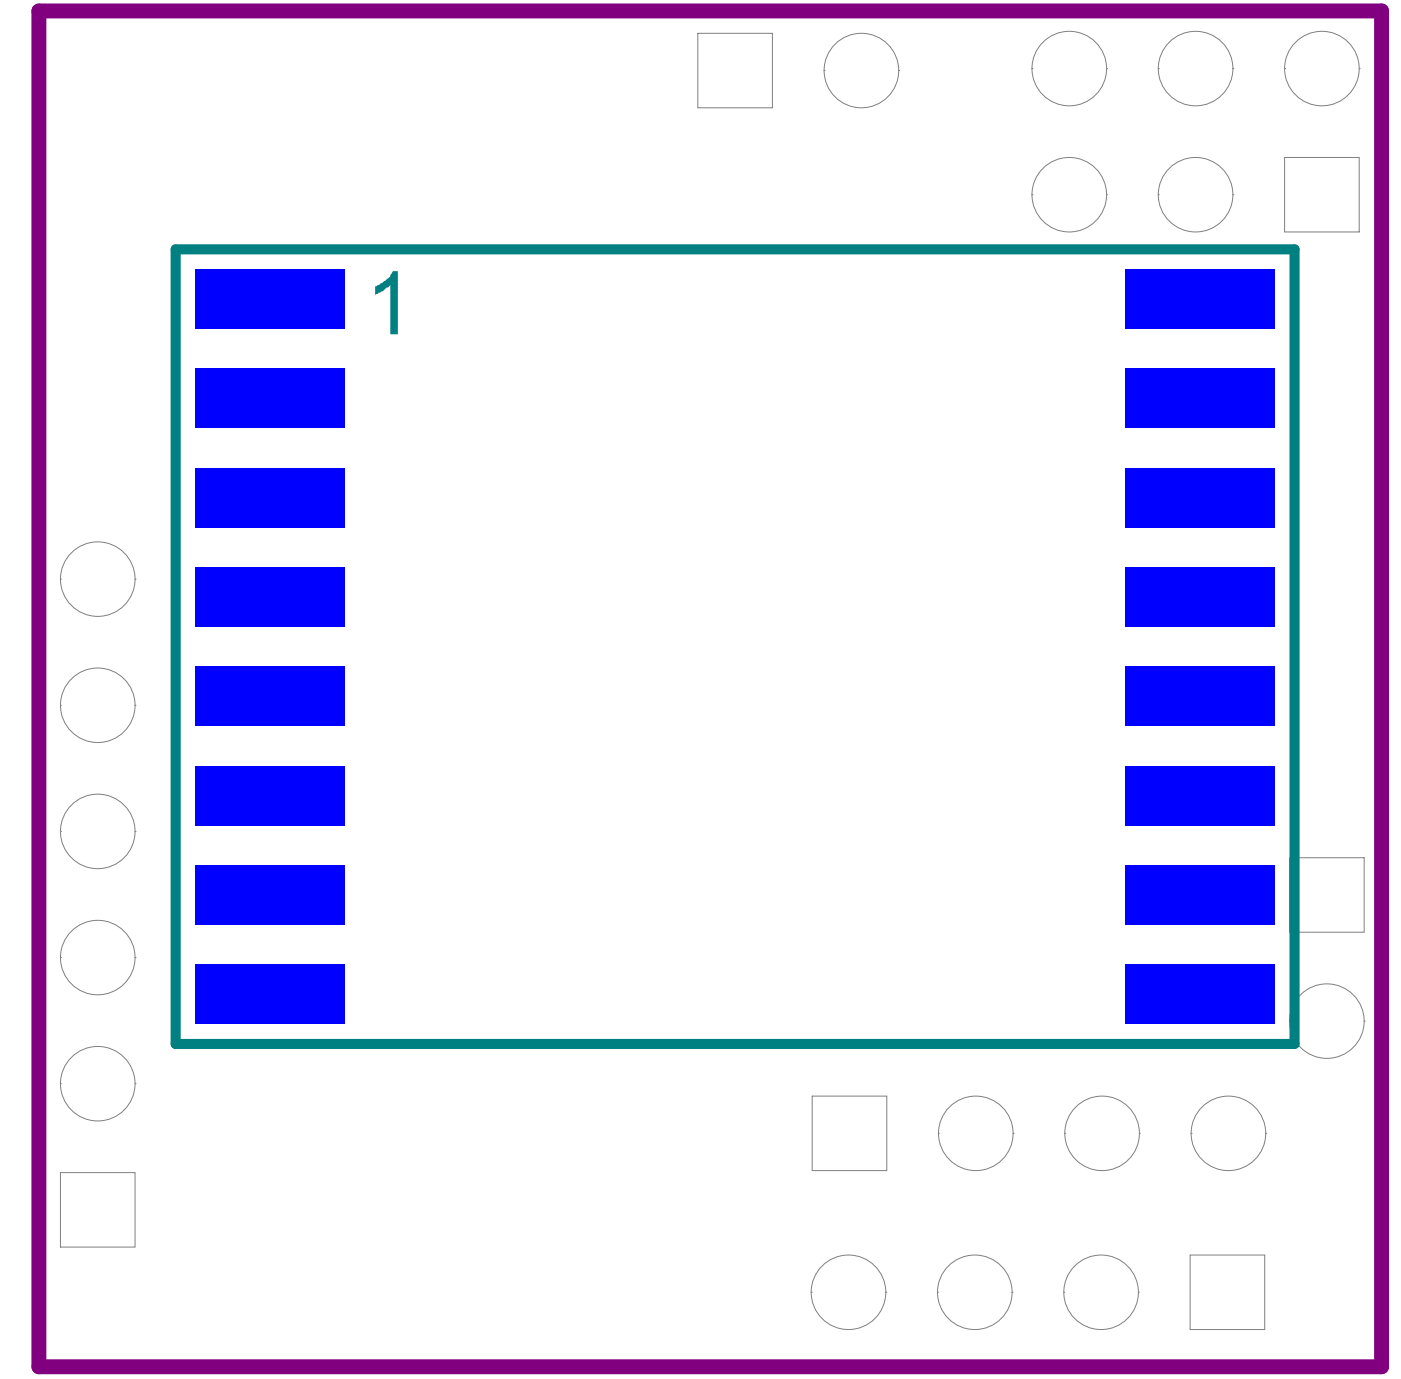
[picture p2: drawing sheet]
<svg xmlns="http://www.w3.org/2000/svg" width="93mm" height="92mm" viewBox="0 0 93 92" stroke-linecap="round" stroke-linejoin="round" font-family="sans-serif">
<path d="M2.6 .7h89.6v90.6h-89.6z" fill="none" stroke="#800080" stroke-width="1"/>
<g fill="none" stroke="#808080" stroke-width=".07">
<path d="M46.6 2.2h4.9v5h-4.9zM55 4.7a2.49 2.49 0 0 0 2.5 2.5 2.49 2.49 0 0 0 2.5-2.5M55 4.7a2.49 2.49 0 0 1 2.5-2.5 2.49 2.49 0 0 1 2.5 2.5M55 4.7h.1M60 4.7h.1M68.9 13h.1M68.9 13a2.49 2.49 0 0 0 2.5 2.5 2.49 2.49 0 0 0 2.4-2.5M68.9 13a2.49 2.49 0 0 1 2.5-2.5 2.49 2.49 0 0 1 2.4 2.5M68.9 4.6h.1M68.9 4.6a2.49 2.49 0 0 0 2.5 2.5 2.49 2.49 0 0 0 2.4-2.5M68.9 4.6a2.49 2.49 0 0 1 2.5-2.5 2.49 2.49 0 0 1 2.4 2.5M73.8 13h.1"/>
<path d="M73.8 4.6h.1M77.3 13h.1M77.3 13a2.49 2.49 0 0 0 2.5 2.5 2.49 2.49 0 0 0 2.5-2.5M77.3 13a2.49 2.49 0 0 1 2.5-2.5 2.49 2.49 0 0 1 2.5 2.5M77.3 4.6h.1M77.3 4.6a2.49 2.49 0 0 0 2.5 2.5 2.49 2.49 0 0 0 2.5-2.5M77.3 4.6a2.49 2.49 0 0 1 2.5-2.5 2.49 2.49 0 0 1 2.5 2.5M82.3 13h.1M82.3 4.6h.1M85.7 10.5h5v5h-5zM85.7 4.6h.1M85.7 4.6a2.49 2.49 0 0 0 2.5 2.5 2.49 2.49 0 0 0 2.5-2.5"/>
<path d="M85.7 4.6a2.49 2.49 0 0 1 2.5-2.5 2.49 2.49 0 0 1 2.5 2.5M90.7 4.6h.1M4 38.7a2.49 2.49 0 0 0 2.5 2.5 2.49 2.49 0 0 0 2.5-2.5M4 38.7a2.49 2.49 0 0 1 2.5-2.5 2.49 2.49 0 0 1 2.5 2.5M4 38.7h.1M9 38.7h.1M4 55.5a2.49 2.49 0 0 0 2.5 2.5 2.49 2.49 0 0 0 2.5-2.5M4 55.5a2.49 2.49 0 0 1 2.5-2.5 2.49 2.49 0 0 1 2.5 2.5M4 47.1a2.49 2.49 0 0 0 2.5 2.5 2.49 2.49 0 0 0 2.5-2.5M4 47.1a2.49 2.49 0 0 1 2.5-2.5 2.49 2.49 0 0 1 2.5 2.5M4 55.5h.1M4 47.1h.1"/>
<path d="M9 55.5h.1M9 47.1h.1M86.1 57.3h4.9v4.9h-4.9zM4 63.9a2.49 2.49 0 0 0 2.5 2.5 2.49 2.49 0 0 0 2.5-2.5M4 63.9a2.49 2.49 0 0 1 2.5-2.5 2.49 2.49 0 0 1 2.5 2.5M4 78.3h5v5h-5zM4 72.4a2.49 2.49 0 0 0 2.5 2.4 2.49 2.49 0 0 0 2.5-2.4M4 72.4a2.49 2.49 0 0 1 2.5-2.5 2.49 2.49 0 0 1 2.5 2.5M4 63.9h.1M4 72.4h.1M9 63.9h.1M9 72.4h.1"/>
<path d="M54.2 73.2h5v5h-5zM62.6 75.7h.1M62.6 75.7a2.49 2.49 0 0 0 2.5 2.5 2.49 2.49 0 0 0 2.5-2.5M62.6 75.7a2.49 2.49 0 0 1 2.5-2.5 2.49 2.49 0 0 1 2.5 2.5M67.6 75.7h.1M71.1 75.7h.1M71.1 75.7a2.49 2.49 0 0 0 2.4 2.5 2.49 2.49 0 0 0 2.5-2.5M71.1 75.7a2.49 2.49 0 0 1 2.4-2.5 2.49 2.49 0 0 1 2.5 2.5M76 75.7h.1M79.5 75.7h.1M79.5 75.7a2.49 2.49 0 0 0 2.5 2.5 2.49 2.49 0 0 0 2.5-2.5M79.5 75.7a2.49 2.49 0 0 1 2.5-2.5 2.49 2.49 0 0 1 2.5 2.5"/>
<path d="M84.5 75.7h.1M86.1 68.2h.1M86.1 68.2a2.49 2.49 0 0 0 2.4 2.5 2.49 2.49 0 0 0 2.5-2.5M86.1 68.2a2.49 2.49 0 0 1 2.4-2.5 2.49 2.49 0 0 1 2.5 2.5M91 68.2h.1M54.1 86.3h.1M54.1 86.3a2.49 2.49 0 0 0 2.5 2.5 2.49 2.49 0 0 0 2.5-2.5M54.1 86.3a2.49 2.49 0 0 1 2.5-2.5 2.49 2.49 0 0 1 2.5 2.5M59.1 86.3h.1M62.6 86.3h.1M62.6 86.3a2.49 2.49 0 0 0 2.4 2.5 2.49 2.49 0 0 0 2.5-2.5M62.6 86.3a2.49 2.49 0 0 1 2.4-2.5 2.49 2.49 0 0 1 2.5 2.5"/>
<path d="M67.5 86.3h.1M71 86.3h.1M71 86.3a2.49 2.49 0 0 0 2.5 2.5 2.49 2.49 0 0 0 2.5-2.5M71 86.3a2.49 2.49 0 0 1 2.5-2.5 2.49 2.49 0 0 1 2.5 2.5M76 86.3h.1M79.4 83.8h5v5h-5z"/>
</g>
<g fill="#00f">
<path d="M75.1 64.4h10v4h-10z" fill-rule="evenodd"/>
<path d="M75.1 57.8h10v3.9h-10z" fill-rule="evenodd"/>
<path d="M75.1 51.1h10v4h-10z" fill-rule="evenodd"/>
<path d="M75.1 44.5h10v4h-10z" fill-rule="evenodd"/>
<path d="M75.1 37.9h10v4h-10z" fill-rule="evenodd"/>
<path d="M75.1 31.2h10v4h-10z" fill-rule="evenodd"/>
<path d="M75.1 24.6h10v4h-10z" fill-rule="evenodd"/>
<path d="M75.1 18h10v4h-10z" fill-rule="evenodd"/>
<path d="M13 51.1h10v4h-10z" fill-rule="evenodd"/>
<path d="M13 57.8h10v3.9h-10z" fill-rule="evenodd"/>
<path d="M13 64.4h10v4h-10z" fill-rule="evenodd"/>
<path d="M13 37.9h10v4h-10z" fill-rule="evenodd"/>
<path d="M13 31.2h10v4h-10z" fill-rule="evenodd"/>
<path d="M13 24.6h10v4h-10z" fill-rule="evenodd"/>
<path d="M13 44.5h10v4h-10z" fill-rule="evenodd"/>
<path d="M13 18h10v4h-10z" fill-rule="evenodd"/>
</g>
<path d="M11.7 16.6h74.7v53.1h-74.7z" fill="none" stroke="#008080" stroke-width=".67"/>
<path d="M25 19.1l.8-.4 .4-.6h.3v4.2h-.5v-3.3l-.5 .5-.5 .2z" fill="#008080"/>
</svg>
